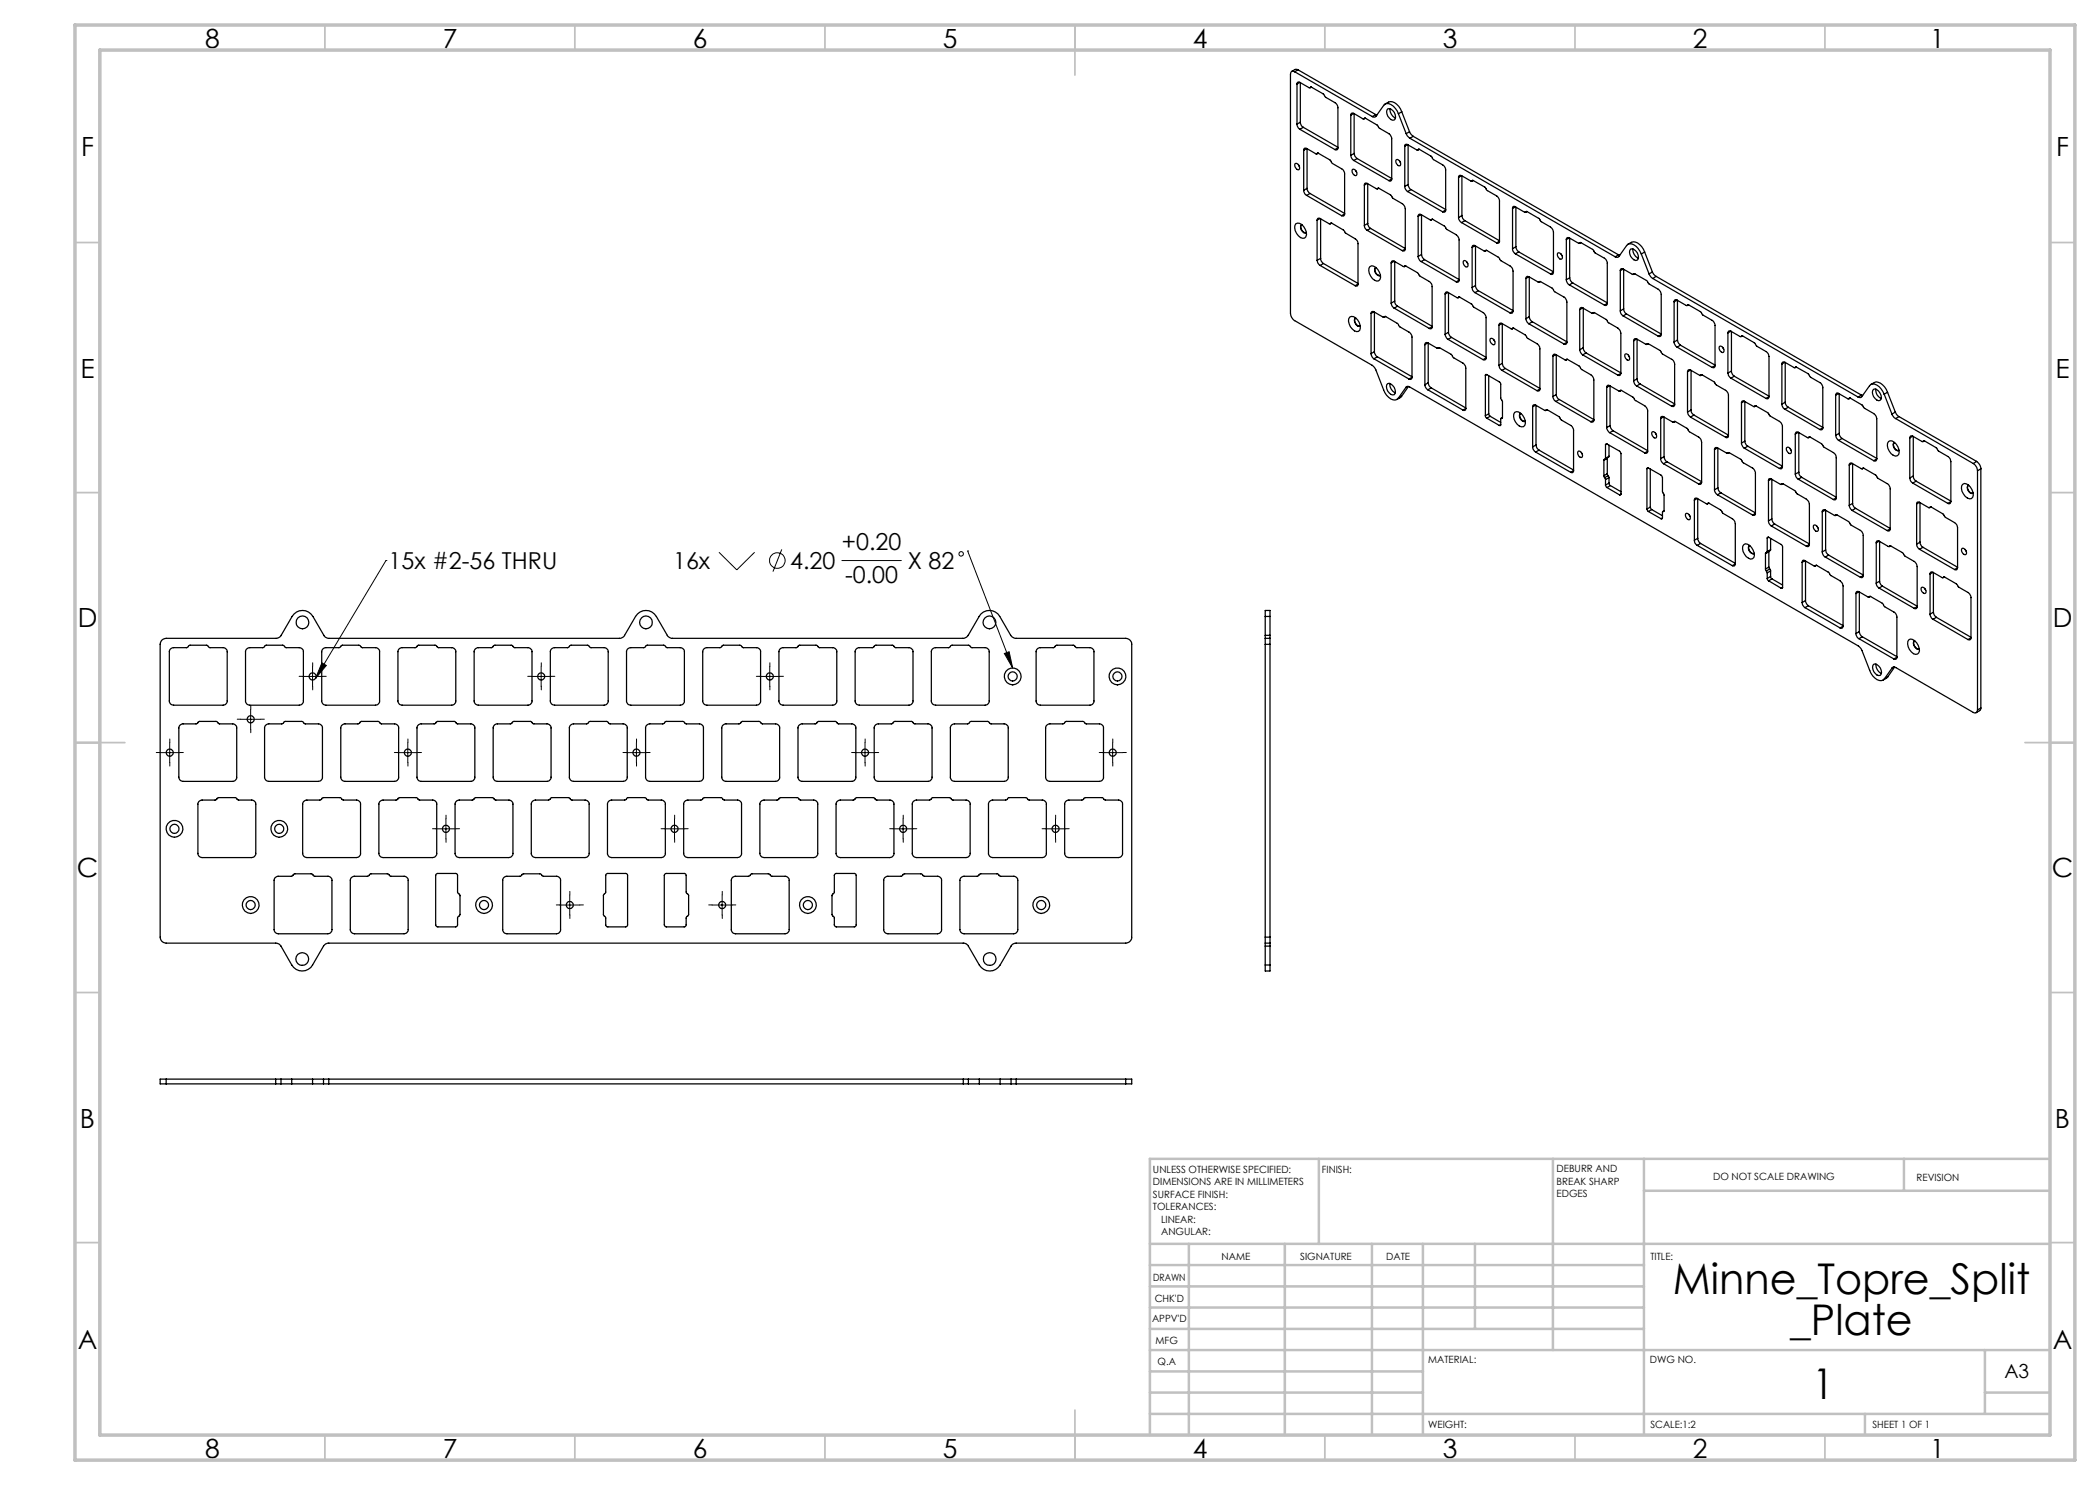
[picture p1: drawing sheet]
<svg xmlns="http://www.w3.org/2000/svg" width="420mm" height="297mm" viewBox="0 0 420 297" stroke-linecap="round" stroke-linejoin="round" font-family="sans-serif">
<defs><g id="words">
<g font-size="8.5">
<text x="334.6" y="258.8">Minne_Topre_Split</text>
<text x="358" y="266.9">_Plate</text>
<text x="362.5" y="279.7">1</text>
</g>
<g font-size="5.3">
<text x="41" y="9.5">8</text>
<text x="88.5" y="9.5">7</text>
<text x="138.5" y="9.5">6</text>
<text x="188.5" y="9.5">5</text>
<text x="238.5" y="9.5">4</text>
<text x="288.5" y="9.5">3</text>
<text x="338.5" y="9.5">2</text>
<text x="386" y="9.5">1</text>
<text x="16.2" y="31.2">F</text>
<text x="411.2" y="31.2">F</text>
<text x="16.1" y="75.5">E</text>
<text x="411.1" y="75.5">E</text>
<text x="15.5" y="125.5">D</text>
<text x="410.5" y="125.5">D</text>
<text x="15.4" y="175.5">C</text>
<text x="410.4" y="175.5">C</text>
<text x="16" y="225.5">B</text>
<text x="411" y="225.5">B</text>
<text x="15.5" y="269.7">A</text>
<text x="410.5" y="269.7">A</text>
<text x="41" y="291.5">8</text>
<text x="88.5" y="291.5">7</text>
<text x="138.5" y="291.5">6</text>
<text x="188.5" y="291.5">5</text>
<text x="238.5" y="291.5">4</text>
<text x="288.5" y="291.5">3</text>
<text x="338.5" y="291.5">2</text>
<text x="386" y="291.5">1</text>
</g>
<g font-size="4.7">
<text x="77.7" y="113.9">15x #2-56 THRU</text>
<text x="134.6" y="113.9">16x</text>
<text x="158" y="113.9">4.20</text>
<text x="168.4" y="110">+0.20</text>
<text x="181.6" y="113.8">X 82</text>
<text x="169" y="116.6">-0.00</text>
</g>
<text font-size="3.9" x="400.9" y="275.5">A3</text>
<g font-size="2">
<text x="230.6" y="234.6">UNLESS OTHERWISE SPECIFIED:</text>
<text x="230.6" y="237.1">DIMENSIONS ARE IN MILLIMETERS</text>
<text x="230.6" y="239.6">SURFACE FINISH:</text>
<text x="264.4" y="234.6">FINISH:</text>
<text x="311.3" y="234.5">DEBURR AND</text>
<text x="311.3" y="237">BREAK SHARP</text>
<text x="311.3" y="239.5">EDGES</text>
<text x="342.6" y="236">DO NOT SCALE DRAWING</text>
<text x="383.3" y="236.2">REVISION</text>
<text x="230.6" y="242.1">TOLERANCES:</text>
<text x="232.2" y="244.6">LINEAR:</text>
<text x="232.2" y="247.1">ANGULAR:</text>
<text x="244.3" y="252">NAME</text>
<text x="260" y="251.9">SIGNATURE</text>
<text x="277.2" y="251.9">DATE</text>
<text x="330.1" y="251.9">TITLE:</text>
<text x="230.6" y="256.1">DRAWN</text>
<text x="230.9" y="260.3">CHK'D</text>
<text x="230.4" y="264.4">APPV'D</text>
<text x="231.1" y="268.8">MFG</text>
<text x="231.5" y="273">Q.A</text>
<text x="285.6" y="272.5">MATERIAL:</text>
<text x="330" y="272.5">DWG NO.</text>
<text x="285.6" y="285.5">WEIGHT:</text>
<text x="330.1" y="285.6">SCALE:1:2</text>
<text x="374.5" y="285.6">SHEET 1 OF 1</text>
</g>
</g></defs>
<g fill="none" stroke="#000" stroke-width=".2">
<path d="M77.2 112.1h.1M77.2 112.1l-14.1 23.6M143.8 110.5l3.6 3.5 3.5-3.5M156.4 109.9l-1.8 4.4M168.4 112.1h11.9M193.5 110.2h.1M193.5 110.2l9 23.4M60.5 135.3h4M62.5 133.3v4M64.4 132.6l.9 .5-2.2 2.6zM106.2 135.3h4M108.2 133.3v4"/>
<path d="M151.9 135.3h4.1M154 133.3v4M200.9 130.7l.9-.4 .7 3.3zM31.9 150.5h4M33.9 148.5v4M48.1 143.9h4M50.1 141.8v4.1M79.6 150.5h4M81.6 148.5v4M125.3 150.5h4M127.3 148.5v4M171 150.5h4"/>
<path d="M173 148.5v4M220.5 150.5h4M222.5 148.5v4M87.2 165.8h4M89.2 163.8v4M113.9 179v4M132.9 165.8h4M134.9 163.8v4M144.4 179v4M178.6 165.8h4M180.6 163.8v4M209.1 165.8h4"/>
<path d="M211.1 163.8v4M111.9 181h4.1M142.4 181h4"/>
<circle cx="155.5" cy="112.1" r="1.55"/>
<circle cx="192.2" cy="110.8" r=".46"/>
</g>
<g fill="none" stroke="#000" stroke-width=".2" stroke-dasharray="15.2 1.3 1.3 1.3">
<path d="M60.5 135.3h-.7M62.5 133.3v-.7M62.5 137.3v.7M64.5 135.3h.7M106.3 135.3h-.8M108.3 133.3v-.7M108.3 137.3v.7M110.3 135.3h.7M152 135.3h-.7M154 133.3v-.7M154 137.3v.7M156 135.3h.7"/>
<path d="M32 150.5h-.8M34 148.5v-.7M34 152.5v.7M36 150.5h.7M48.2 143.8h-.8M50.2 141.8v-.7M50.2 145.8v.8M52.2 143.8h.7M79.6 150.5h-.7M81.6 148.5v-.7M81.6 152.5v.7M83.6 150.5h.7"/>
<path d="M125.3 150.5h-.7M127.3 148.5v-.7M127.3 152.5v.7M129.3 150.5h.7M171 150.5h-.7M173 148.5v-.7M173 152.5v.7M175 150.5h.7M220.6 150.5h-.8M222.6 148.5v-.7M222.6 152.5v.7M224.6 150.5h.7"/>
<path d="M87.2 165.7h-.7M89.2 163.7v-.7M89.2 167.7v.8M91.2 165.7h.7M114 179v-.7M132.9 165.7h-.7M134.9 163.7v-.7M134.9 167.7v.8M136.9 165.7h.7M144.5 179v-.7M178.6 165.7h-.7M180.6 163.7v-.7"/>
<path d="M180.6 167.7v.8M182.6 165.7h.8M209.1 165.7h-.7M211.1 163.7v-.7M211.1 167.7v.8M213.1 165.7h.7M112 181h-.7M114 183v.7M116 181h.7M142.5 181h-.8M144.5 183v.7M146.5 181h.7"/>
</g>
<g fill="none" stroke="#c0c0c0" stroke-width=".35">
<path d="M65 5v5M115 5v5M165 5v5M215 5v10M265 5v5M315 5v5M365 5v5M15 48.5h5M410 48.5h5M15 98.5h5M410 98.5h5M15 148.5h10"/>
<path d="M405 148.5h10M15 198.5h5M410 198.5h5M15 248.5h5M410 248.5h5M65 287v5M115 287v5M165 287v5M215 282v10M265 287v5M315 287v5M365 287v5"/>
</g>
<g fill="none" stroke="#c0c0c0" stroke-width=".5">
<path d="M263.8 231.8v17M310.6 231.8v38.2M328.8 231.8v55.2M328.8 238.2h81.2M380.8 231.8v6.4M410 231.8h-180v55.2M230 248.8h180M230 257.3h98.8M230 253h98.8M237.8 248.8v38.2M257 248.8v38.2M274.4 248.8v38.2"/>
<path d="M284.6 248.8v38.2M295 248.8v17M230 265.8h98.8M230 261.5h98.8M230 278.5h54.6M230 274.3h54.6M230 270h180M397 278.5h13M397 270v12.8M230 282.8h180M373 282.8v4.2"/>
</g>
<path d="M15 5h400v287h-400zM20 10h390v277h-390z" fill="none" stroke="#c0c0c0" stroke-width=".7"/>
<path d="M64.4 132.6l.9 .5-2.2 2.6zM200.9 130.7l.9-.4 .7 3.3z" fill="#000"/>
<g fill="none" stroke="#000" stroke-width=".25">
<path d="M258.9 14.4a.51 .51 0 0 0-.6-.1 .51 .51 0 0 0-.2 .5v47.8a1.87 1.87 0 0 0 .8 1.5l15.6 9 .7 .9 1.5 4a2.79 2.79 0 0 0 2.3 2l.6-.3M258.9 14.4l15.6 8.9M259.4 16.8v8M259.6 14l-.4-.1-.9 .4M259.6 14l15.6 8.9M259.6 14l-.7 .4M260 16.5a.35 .35 0 0 0-.4-.1 .35 .35 0 0 0-.2 .4M260 16.5l1.9 1.1 .2-.1M260 16.5l-.6 .3M260.1 16.5v7.9M262.1 17.5l.1-.1 2.5 1.4 .4 .7 1.9 1a1.24 1.24 0 0 1 .6 1.1v8M262.2 17.4l-.1 .1"/>
<path d="M262.3 17.4l-.3 .2M259 32.8a.72 .72 0 0 1 .8 .3 .72 .72 0 0 1 0 .8 .89 .89 0 0 1-.8-1.1zM259.4 24.8l.2 .8 .4 .3M259.7 32.9l.2 .4M260 25.9l7 4M260.1 24.4a1.24 1.24 0 0 0 .6 1.1M260.1 24.4l-.7 .4M260.7 25.5l6.9 4M260.7 25.5l-.7 .4M260.7 38.1a1.24 1.24 0 0 0 .6 1M260.7 30.1v8M261.3 29.7a.37 .37 0 0 0-.4 0 .37 .37 0 0 0-.2 .4"/>
<path d="M261.3 29.7l1.9 1.1 .2-.1M261.3 39.1l7 4M261.3 29.7l-.6 .4M261.4 37.7a1.24 1.24 0 0 0 .6 1M261.4 37.7l-.7 .4M261.4 29.7v8M262 38.7l6.9 4M262 38.7l-.7 .4M263.4 30.7l.2-.1 2.4 1.4 .5 .7 1.8 1.1a1.24 1.24 0 0 1 .6 1v8M263.6 30.6l-.2 .1M263.6 30.6l-.3 .2M267.6 29.6a.37 .37 0 0 1-.2 .3 .37 .37 0 0 1-.4 0"/>
<path d="M267.6 29.6l-.6 .3M270.2 31.1l.1 .5 .5 .5M270.2 23v8.1M270.4 34a.72 .72 0 0 1 .9 .2 .72 .72 0 0 1 0 .9 .86 .86 0 0 1-.9-1.1zM270.8 22.7a.37 .37 0 0 0-.5-.1 .37 .37 0 0 0-.1 .4M270.8 22.7l1.8 1.1 .2-.1M270.8 32.1l7 4M270.8 22.7l-.6 .3M270.8 30.7l.2 .6 .4 .4M270.8 30.7l-.6 .4M270.8 22.8v7.9M271.1 34.1l.2 .4"/>
<path d="M271.4 31.7l-.6 .4M271.4 31.7l6.9 4M272.8 23.7h.3l2.3 1.3 .4 .6 2.1 1.2 .4 .7v8.3M272.9 37v8.1M273 23.6l-.2 .1M273 23.6l-.2 .2M273.4 36.7a.34 .34 0 0 0-.4-.1 .34 .34 0 0 0-.1 .4M273.4 36.7l1.9 1.1 .3-.1M273.4 36.7l-.5 .3M273.5 36.8v7.9M275.2 22.9l.2 .1M275.2 22.9l-.7 .4"/>
<path d="M275.6 37.7l.2-.1 2.4 1.4 .4 .7 2 1.1 .4 .5 .1 .5v8M275.7 37.6l-.1 .1M275.7 37.6l-.2 .2M277 20.8a1.75 1.75 0 0 1 2.8 .5l.6 1.1M277.6 21.8a1.48 1.48 0 0 1 1.3 2.2 1.28 1.28 0 0 1-1.5-1.2l-.1-.4zM278 21.8a1.94 1.94 0 0 0 1.1 1.8M278.3 35.8a.33 .33 0 0 1-.1 .4 .33 .33 0 0 1-.4-.1M278.3 35.8l-.5 .3M279.3 31.9a.81 .81 0 0 1 .7 1.3 .83 .83 0 0 1-.7-1.3zM279.7 22.8a2.78 2.78 0 0 0-2.3-2.1l-.6 .4-1.7 2.3-.6-.1M279.7 22.8l1.5 3.9M279.9 32.1l.2 .4"/>
<path d="M280.4 22.4l-.7 .4M280.4 22.4l1.5 3.9M281 37.3v.4l.5 .6M281 29.2v8.1M281.2 26.7l.2 .5 .6 .5M281.5 28.9a.35 .35 0 0 0-.4 0 .35 .35 0 0 0-.1 .3M281.5 28.9l1.9 1.1 .2-.1M281.5 38.3l7 4.1M281.5 28.9l-.5 .3M281.6 36.9l.3 .7 .3 .3M281.6 36.9l-.6 .4M281.6 29v7.9"/>
<path d="M281.9 26.3l.7 1M281.9 26.3l-.7 .4M282 27.7l41 23.7M282.2 37.9l6.9 4M282.2 37.9l-.7 .4M282.6 27.3l-.6 .4M282.6 27.3l41.1 23.7M283.6 29.9l.2-.1 2.4 1.5 .5 .6 1.9 1.2 .5 .6v8.3M283.8 29.8l-.2 .1M283.8 29.8l-.2 .2M291.7 35.5v8M292.3 35.1a.37 .37 0 0 0-.4 0 .37 .37 0 0 0-.2 .4"/>
<path d="M292.3 35.1l1.9 1.1 .3-.1 2.5 1.3 .4 .7 1.9 1.1 .4 .4 .2 .5v8.2M292.3 35.1l-.6 .4M292.4 35.2v7.9M294.6 36.1l-.3 .1M259.2 44.8a1.16 1.16 0 0 1 1.5 .5 1.71 1.71 0 0 1 .2 2.3 2.05 2.05 0 0 1-1.9-2.5zM260.3 45a1.11 1.11 0 0 0 .9 1.6M260.4 44.9a.95 .95 0 0 0-.1 1.1 .95 .95 0 0 0 1 .5M263.4 52.1a1.24 1.24 0 0 0 .6 1M263.4 44v8.1M264 43.7a.37 .37 0 0 0-.4 0 .37 .37 0 0 0-.2 .3M264 43.7l1.9 1.1 .2-.1M264 53.1l7 4"/>
<path d="M264 43.7l-.6 .3M264.1 51.7l.2 .5 .4 .5M264.1 51.7l-.7 .4M264.1 43.7v8M264.7 52.7l-.7 .4M264.7 52.7l6.9 4M266.1 44.7h.3l2.3 1.3 .4 .6 1.9 1.2a1.11 1.11 0 0 1 .6 1v8M266.2 44.6l-.1 .1M266.3 44.6l-.2 .2M268.9 42.8a.37 .37 0 0 1-.2 .4 .37 .37 0 0 1-.4-.1M268.9 42.8l-.6 .3M271.6 56.8a.34 .34 0 0 1-.1 .4 .34 .34 0 0 1-.5-.1"/>
<path d="M271.6 56.8l-.6 .3M272.9 45.1a1.11 1.11 0 0 0 .5 1M273.4 46.1l7.1 4M273.5 44.7l.3 .7 .3 .3M273.5 44.7l-.6 .4M274 53.3a1.16 1.16 0 0 1 1.6 .6 1.67 1.67 0 0 1 .1 2.3 2 2 0 0 1-1.9-2.5zM274.1 45.7l7 4M274.1 45.7l-.7 .4M275.1 53.5a1.09 1.09 0 0 0 .9 1.6M275.2 53.5h-.1a1.06 1.06 0 0 0 .9 1.6h.1M278.2 52.6v8M278.8 52.2l1.9 1.1h.2"/>
<path d="M278.8 52.2a.37 .37 0 0 0-.4 0 .37 .37 0 0 0-.2 .4M278.8 52.2l-.6 .4M278.9 52.3v7.9M280.9 53.3l.3-.1 2.3 1.3 .4 .7 2 1.1a1.11 1.11 0 0 1 .5 1v8.1M281.1 49.8a.37 .37 0 0 1-.2 .4 .37 .37 0 0 1-.4-.1M281.1 49.8l-.6 .3M281.1 53.2l-.2 .1M283.6 51.3l.3 .7 .3 .3M283.6 43.2v8.1M284.2 42.9a.35 .35 0 0 0-.4 0 .35 .35 0 0 0-.2 .3M284.2 42.9l1.9 1.1 .2-.1M284.2 52.3l7.1 4.1"/>
<path d="M284.2 42.9l-.6 .3M284.3 50.9l.2 .6 .4 .4M284.3 50.9l-.7 .4M284.3 43v7.9M284.9 51.9l-.7 .4M284.9 51.9l6.9 4M286.3 43.9l.2-.1 2.5 1.5 .3 .6 2 1.1 .5 .7v8.3M286.5 43.8l-.2 .1M286.5 43.8l-.3 .2M289 58.8v8M289.1 42a.37 .37 0 0 1-.1 .4 .37 .37 0 0 1-.5 0M289.1 42l-.6 .4"/>
<path d="M289.6 58.5l1.8 1h.3M289.6 58.5a.33 .33 0 0 0-.4-.1 .33 .33 0 0 0-.2 .4M289.6 58.5l-.6 .3M289.7 58.5v8M291.7 43.5l.2 .6 .4 .4M291.7 59.5l.2-.1 2.4 1.4 .4 .7 2.2 1.2 .3 .5v8.4M291.8 56a.35 .35 0 0 1-.1 .4 .35 .35 0 0 1-.4 0M291.8 56l-.5 .4M291.9 59.4l-.2 .1M291.9 59.4l-.3 .1M292.3 44.5l7 4.1M292.4 43.1a1.24 1.24 0 0 0 .6 1"/>
<path d="M292.4 43.1l-.7 .4M292.7 52.2a.72 .72 0 0 1 .8 .3 .72 .72 0 0 1 0 .9 .86 .86 0 0 1-.8-1.2zM293 44.1l-.7 .4M293 44.1l6.9 4.1M293.3 52.4l.2 .3M294.4 57.5a1.11 1.11 0 0 0 .6 1M294.4 49.5v8M295 49.1a.34 .34 0 0 0-.4 0 .34 .34 0 0 0-.2 .4M295 49.1l1.9 1.1h.2M295 58.5l7 4.1M295 49.1l-.6 .4M295.1 57.1l.2 .6 .4 .4"/>
<path d="M295.1 57.1l-.7 .4M295.1 49.2v7.9M295.7 58.1l-.7 .4M295.7 58.1l6.9 4M297.1 50.2l.3-.1 2.2 1.3 .6 .7 1.8 1.1a1.24 1.24 0 0 1 .6 1v8M297.3 50.1l-.2 .1M297.3 50.1l-.3 .1M299.9 48.3a.35 .35 0 0 1-.2 .3 .35 .35 0 0 1-.4 0M299.9 48.3l-.6 .3M302.5 49.7l.1 .6 .5 .5M302.5 41.7v8M303.1 41.4a.33 .33 0 0 0-.4-.1 .33 .33 0 0 0-.2 .4"/>
<path d="M303.1 41.4l1.8 1h.3M303.1 50.8l7 4M303.1 41.4l-.6 .3M303.2 49.4l.2 .7 .3 .3M303.2 49.4l-.7 .3M303.2 41.4v8M303.7 50.4l-.6 .4M303.7 50.4l7 4M305.2 42.4l.2-.1 2.4 1.4 .4 .6 1.9 1.1 .5 .6 .1 .4v8.1M305.2 42.4l.2-.1-.3 .1M305.2 55.7v8M305.8 55.3a.37 .37 0 0 0-.4 0 .37 .37 0 0 0-.2 .4"/>
<path d="M305.8 55.3l1.9 1.1h.2M305.8 55.3l-.6 .4M305.9 55.4v8M307.9 56.4l.2-.1 2.3 1.3 .5 .7 2 1.2 .4 .6 .1 8.4M308 56.3l-.1 .1M308 56.3l-.2 .1M310.7 54.5a.35 .35 0 0 1-.2 .4 .35 .35 0 0 1-.4-.1M310.7 54.5l-.6 .3M311.6 50.6a.81 .81 0 0 1 .7 1.2 .83 .83 0 0 1-.7-1.2zM312.2 50.8l.2 .4M313.3 55.9a1.24 1.24 0 0 0 .6 1.1M313.3 47.9v8"/>
<path d="M313.9 47.6a.37 .37 0 0 0-.4-.1 .37 .37 0 0 0-.2 .4M313.9 47.6l1.9 1.1 .1-.1M313.9 57l7 4M313.9 47.6l-.6 .3M313.9 55.6a1.24 1.24 0 0 0 .6 1M313.9 55.6l-.6 .3M313.9 47.6v8M314.5 56.6l7 4M314.5 56.6l-.6 .4M315.9 48.6l.2-.1 2.4 1.4 .5 .7 2 1.1 .4 .6 .1 8.4M315.9 48.6l.2-.1-.2 .1M323.7 51h.3"/>
<path d="M323.7 51l-.7 .4M324.1 54.1v8.1M324.6 53.8a.34 .34 0 0 0-.4 0 .34 .34 0 0 0-.1 .3M324.6 53.8l1.9 1.1 .2-.1M324.6 53.8l-.5 .3M324.7 53.9v7.9M325.6 48.9a1.75 1.75 0 0 1 2.7 .4l.6 1.1M326.1 49.8a1.48 1.48 0 0 1 1.3 2.2 1.28 1.28 0 0 1-1.4-1.2l-.1-.4zM326.6 49.8a1.95 1.95 0 0 0 1.1 1.9M326.7 54.8l.3-.1 2.3 1.4 .5 .7 1.8 1.1a1.24 1.24 0 0 1 .6 1v8M326.7 54.8l.2-.1-.2 .2M328.3 50.8a2.78 2.78 0 0 0-2.4-2l-.6 .3-1.7 2.3h-.6"/>
<path d="M328.3 50.8l1.5 4M328.9 50.4l-.6 .4M328.9 50.4l1.6 4M329.8 54.8l.8 .9M330.5 54.4l.7 .9M330.5 54.4l-.7 .4M330.6 55.7l41 23.7M331.2 55.3l-.6 .4M331.2 55.3l41.1 23.7M269.9 63.4a1.69 1.69 0 0 1 2.1 1.7v.9l-.3 .3a2.02 2.02 0 0 1-1.8-2.9zM271.1 63.6a1.11 1.11 0 0 0 .9 1.6M271.1 63.6a1 1 0 0 0-.1 1.1 1 1 0 0 0 1 .5h.1"/>
<path d="M274.2 70.7l.2 .6 .4 .5M274.2 62.7v8M274.8 62.4l1.8 1h.3M274.8 62.4a.35 .35 0 0 0-.4-.1 .35 .35 0 0 0-.2 .4M274.8 71.8l7 4M274.8 62.4l-.6 .3M274.9 70.3l.2 .7 .4 .4M274.9 70.3l-.7 .4M274.9 62.4v7.9M275.5 71.4l6.9 3.9M275.5 71.4l-.7 .4M276.9 63.4l.2-.1 2.4 1.4 .5 .7 1.9 1.1 .5 .6v8.4"/>
<path d="M276.9 63.4l.2-.1-.3 .1M277.5 76.7a1.31 1.31 0 0 1 1.5 1.2l.1 .4-.3 .6a1.48 1.48 0 0 1-1.3-2.2zM278 76.7a1.86 1.86 0 0 0 1 1.9M278.2 60.6l.2 .6 .4 .4M278.8 61.6l7.1 4.1M278.9 60.2a1.11 1.11 0 0 0 .6 1M278.9 60.2l-.7 .4M279.5 61.2l-.7 .4M279.5 61.2l6.9 4.1M280.3 79.3l-.9 .6M280.3 79.3l-.7 .4M281.2 77.5l.2-.2 .5 .1 89.8 51.8 .7 .9 1.5 4a2.79 2.79 0 0 0 2.3 2l.7-.3"/>
<path d="M281.2 77.5l-1.6 2.2M281.5 77.3l-.3 .2M281.7 77.3l-1.4 2M282.4 75.5a.37 .37 0 0 1-.2 .3 .37 .37 0 0 1-.4 0M282.4 75.5l-.6 .3M285 77l.2 .5 .4 .5M285 68.9v8.1M285.6 68.6l1.8 1.1 .3-.1M285.6 68.6a.37 .37 0 0 0-.5-.1 .37 .37 0 0 0-.1 .4M285.6 78l7 4M285.6 68.6l-.6 .3M285.6 76.5a1.24 1.24 0 0 0 .6 1.1"/>
<path d="M285.6 76.5l-.6 .5M285.6 68.6v7.9M286.2 77.6l-.6 .4M286.2 77.6l7 4M286.4 65.4a.34 .34 0 0 1-.1 .3 .34 .34 0 0 1-.4 0M286.4 65.4l-.5 .3M287.7 69.6l.2-.1 2.3 1.4 .5 .6 2 1.2 .4 .5 .1 8.5M287.8 69.5l-.1 .1M287.9 69.5l-.3 .2M289 66.8l.3 .8 .3 .3M289.6 67.9l7 4M289.7 66.5l.2 .7 .4 .3"/>
<path d="M289.7 66.5l-.7 .3M290.3 67.5l6.9 4M290.3 67.5l-.7 .4M297.1 75.1v8M297.2 71.6a.37 .37 0 0 1-.2 .4 .37 .37 0 0 1-.4-.1M297.2 71.6l-.6 .3M297.4 74.9l2.5 1.5 .2 .3v3l.4 .6v3.2l-.2 .1M297.4 74.9h-.3v.2M297.4 74.9l-.3 .2M297.7 75.1v7.7M298.1 67.7a.81 .81 0 0 1 .8 1.2 .83 .83 0 0 1-.8-1.2zM298.7 67.9l.2 .4"/>
<path d="M299.8 73.1a1.24 1.24 0 0 0 .6 1M299.8 65v8.1M300.4 64.7l1.9 1.1 .2-.1M300.4 64.7a.37 .37 0 0 0-.4 0 .37 .37 0 0 0-.2 .3M300.4 74.1l7 4M300.4 64.7l-.6 .3M300.5 72.7a1.24 1.24 0 0 0 .6 1M300.5 72.7l-.7 .4M300.5 64.7v8M301.1 73.7l6.9 4M301.1 73.7l-.7 .4M302.5 65.7l.3-.1 2.2 1.4 .5 .6 2 1.2 .4 .5 .1 8.5"/>
<path d="M302.6 62.2a.37 .37 0 0 1-.2 .4 .37 .37 0 0 1-.4 0M302.6 62.2l-.6 .4M302.6 65.6l-.1 .1M302.7 65.6l-.3 .2M305.2 63.7l.2 .7 .4 .4M305.8 64.8l7 4M305.9 63.4l.1 .5 .5 .4M305.9 63.4l-.7 .3M306.5 64.3l-.7 .5M306.5 64.3l6.9 4.1M308 77.8a.35 .35 0 0 1-.2 .4 .35 .35 0 0 1-.4-.1M308 77.8l-.6 .3"/>
<path d="M310.6 79.3l.2 .7 .3 .3M310.6 71.3v8M311.1 70.9l2 1.1 .2-.1M311.1 70.9a.35 .35 0 0 0-.4 0 .35 .35 0 0 0-.1 .4M311.1 70.9l-.5 .4M311.3 78.9l.2 .7 .4 .3M311.3 78.9l-.7 .4M311.3 71v7.9M311.9 79.9l-.8 .4M311.9 79.9l6.9 4M313.3 71.9h.2l2.4 1.3 .4 .7 1.9 1.1a1.24 1.24 0 0 1 .6 1v8M313.4 68.5a.37 .37 0 0 1-.2 .3 .37 .37 0 0 1-.4 0"/>
<path d="M313.4 68.5l-.6 .3M313.4 71.9h-.1M313.4 71.9l-.2 .1M315.9 70l.2 .5 .4 .5M315.9 61.9v8.1M316.5 61.6a.37 .37 0 0 0-.4-.1 .37 .37 0 0 0-.2 .4M316.5 61.6l2 1.1 .1-.1M316.5 71l7.1 4M316.5 61.6l-.6 .3M316.7 69.6v.4l.5 .6M316.7 69.6l-.8 .4M316.7 61.6v8"/>
<path d="M317.2 70.6l-.7 .4M317.2 70.6l7 4M318.6 62.6l.3-.1 2.3 1.4 .4 .6 2 1.1 .5 .6 .1 .4v8.1M318.8 62.5l-.2 .1M321.3 77.5v8M321.5 60.7a.35 .35 0 0 1-.2 .4 .35 .35 0 0 1-.4-.1M321.5 60.7l-.6 .3M321.9 77.1l1.9 1.1 .2-.1M321.9 77.1a.35 .35 0 0 0-.4 0 .35 .35 0 0 0-.2 .4M321.9 77.1l-.6 .4M322 77.2v7.9M324 78.1h.3l2.4 1.4 .4 .6 1.9 1.1 .5 .7v8.3"/>
<path d="M324.1 62.2a1.11 1.11 0 0 0 .5 1M324.2 74.7a.37 .37 0 0 1-.2 .4 .37 .37 0 0 1-.4-.1M324.2 74.7l-.6 .3M324.2 78.1h-.2M324.2 78.1l-.2 .1M324.6 63.2l7 4M324.7 61.8l.3 .7 .3 .3M324.7 61.8l-.6 .4M325 70.9a.72 .72 0 0 1 .8 .3 .72 .72 0 0 1 0 .8 .89 .89 0 0 1-.8-1.1zM325.3 62.8l6.9 4M325.3 62.8l-.7 .4M325.7 71l.2 .4"/>
<path d="M326.7 76.2a1.24 1.24 0 0 0 .6 1M326.7 68.2v8M327.3 67.8a.37 .37 0 0 0-.4 0 .37 .37 0 0 0-.2 .4M327.3 67.8l1.9 1.1 .2-.1M327.3 77.2l7 4M327.3 67.8l-.6 .4M327.4 75.8a1.24 1.24 0 0 0 .6 1M327.4 75.8l-.7 .4M327.4 67.9v7.9M328 76.8l6.9 4M328 76.8l-.7 .4M329.4 68.8h.3l2.3 1.3 .5 .7 1.8 1.1a1.24 1.24 0 0 1 .6 1v8"/>
<path d="M329.6 68.7l-.2 .1M329.6 68.8l-.2 .1M332.2 66.9a.37 .37 0 0 1-.1 .4 .37 .37 0 0 1-.5-.1M332.2 66.9l-.6 .3M334.8 68.4l.3 .7 .3 .3M334.8 60.4v8M335.4 60a.35 .35 0 0 0-.4 0 .35 .35 0 0 0-.2 .4M335.4 60l1.9 1.1 .2-.1M335.4 69.4l7 4.1M335.4 60l-.6 .4M335.5 68l.2 .6 .4 .4M335.5 68l-.7 .4"/>
<path d="M335.5 60.1v7.9M336.1 69l-.7 .4M336.1 69l6.9 4M337.5 61h.2l2.4 1.3 .4 .7 2.2 1.2 .3 .6v8.3M337.5 74.4v8M337.6 61h-.1M337.7 61l-.3 .1M338.1 74a.37 .37 0 0 0-.4 0 .37 .37 0 0 0-.2 .4M338.1 74l1.9 1.1 .2-.1M338.1 74l-.6 .4M338.2 74.1v7.9M340.2 75h.2l2.4 1.3 .3 .6 2.1 1.2 .4 .6 .1 8.4"/>
<path d="M340.4 75h-.2M340.4 75l-.3 .1M343 73.1a.37 .37 0 0 1-.2 .4 .37 .37 0 0 1-.4 0M343 73.1l-.6 .4M343.9 69.4a.72 .72 0 0 1 .8 .2 .72 .72 0 0 1 0 .9 .86 .86 0 0 1-.8-1.1zM344.5 69.5l.2 .3M345.6 74.6a1.24 1.24 0 0 0 .6 1M345.6 66.6v8M346.2 66.2a.37 .37 0 0 0-.4 0 .37 .37 0 0 0-.2 .4M346.2 66.2l1.9 1.1h.2M346.2 75.6l7 4.1M346.2 66.2l-.6 .4"/>
<path d="M346.3 74.2l.2 .6 .4 .4M346.3 74.2l-.7 .4M346.3 66.3v7.9M346.9 75.2l-.7 .4M346.9 75.2l6.9 4M348.3 67.3l.2-.1 2.3 1.3 .6 .7 1.9 1.2 .4 .5 .1 .4v8M348.3 67.3l.2-.1-.3 .1M353.8 79.3a.37 .37 0 0 1-.2 .4 .37 .37 0 0 1-.4 0M353.8 79.3l-.6 .4M356.4 72.8v8.1M357 72.5a.37 .37 0 0 0-.4-.1 .37 .37 0 0 0-.2 .4M357 72.5l1.8 1.1 .3-.1"/>
<path d="M357 72.5l-.6 .3M357 72.5v7.9M359.1 73.5l.2-.1 2.3 1.4 .5 .7 1.9 1a1.24 1.24 0 0 1 .6 1v8.1M359.2 73.4l-.1 .1M359.2 73.4l-.2 .2M367.1 79v8.1M367.7 78.7a.35 .35 0 0 0-.4-.1 .35 .35 0 0 0-.2 .4M367.7 78.7l1.9 1.1 .2-.1M367.7 78.7l-.6 .3M367.8 78.7v8M369.8 79.7l.3-.1 2.3 1.4 .5 .7 1.9 1 .4 .6 .2 .4v8.1M370 79.6l-.2 .1"/>
<path d="M370 79.6l-.2 .2M372.3 79l.2 .1M372.3 79l-.7 .4M374.2 76.9a1.75 1.75 0 0 1 2.7 .5l.6 1.1M374.7 77.9a1.31 1.31 0 0 1 1.5 1.2v.8l-.2 .2a1.27 1.27 0 0 1-1.5-1.2v-.4zM375.2 77.8a1.82 1.82 0 0 0 1 1.9M376.8 78.8a2.78 2.78 0 0 0-2.3-2l-.6 .3-1.6 2.3-.2 .1-.5-.1M376.8 78.8l1.6 4M377.5 78.5l-.7 .3M377.5 78.5l1.6 3.9M293.2 81.7a.35 .35 0 0 1-.2 .4 .35 .35 0 0 1-.4-.1M293.2 81.7l-.6 .3"/>
<path d="M297.1 83.1l.3 .5M297.4 83.6l2.5 1.5M297.7 82.8l.3 .5M297.7 82.8l-.6 .3M298 83.3l-.6 .3M298 83.3l2.1 1.2M300.1 84.9v.2h-.2M300.1 84.9l-.2 .2M300.3 83.6l-.2 .1v1.2M300.5 83.5l-.2 .1M300.5 83.5l-.3 .1M302.9 82.5a1.16 1.16 0 0 1 1.6 .5 1.71 1.71 0 0 1 .2 2.3 2.05 2.05 0 0 1-1.9-2.5z"/>
<path d="M304.1 82.7a1.11 1.11 0 0 0 .9 1.6M304.2 82.7h-.1a1.01 1.01 0 0 0 0 1.1 1.01 1.01 0 0 0 .9 .4M306.5 89.4a1.24 1.24 0 0 0 .6 1M306.5 81.3v8.1M307.1 81l1.9 1.1h.2M307.1 81a.37 .37 0 0 0-.4 0 .37 .37 0 0 0-.2 .3M307.1 90.4l7 4.1M307.1 81l-.6 .3M307.2 89a1.24 1.24 0 0 0 .6 1M307.2 89l-.7 .4M307.2 81.1v7.9M307.8 90l-.7 .4"/>
<path d="M307.8 90l6.9 4M309.2 82.1l.3-.1 2.3 1.3 .4 .7 2.1 1.2 .4 .6v8.3M309.4 81.9l-.2 .2M311.1 80.3l7.1 4M314.7 94.1a.35 .35 0 0 1-.1 .4 .35 .35 0 0 1-.5 0M314.7 94.1l-.6 .4M315.7 90.2a.83 .83 0 0 1 .7 1.3 .83 .83 0 0 1-.7-1.3zM316.3 90.5l.2 .3M318.8 84a.37 .37 0 0 1-.2 .4 .37 .37 0 0 1-.4-.1M318.8 84l-.6 .3M320.8 95.1l.1 .4M320.8 92.1v3"/>
<path d="M320.9 95.5l.2 .4M321.1 91.6l-.3 .5M321.1 97l.3 .5M321.1 89v2.6M321.1 95.9v1.1M321.3 85.5l.2 .6 .4 .4M321.4 88.8l2.5 1.4 .3 .4v8.2M321.4 88.8h-.2l-.1 .2M321.4 97.5l2.5 1.5M321.4 88.8l-.3 .2M321.5 91.6v.1M321.5 94.8l.1 .3"/>
<path d="M321.5 91.7v3.1M321.5 91.7l-.7 .4M321.5 94.8l-.7 .3M321.6 95.1l.2 .4M321.6 95.1l-.7 .4M321.8 91.3l-.8 .6M321.8 96.6l.3 .5M321.8 91.3l-.7 .3M321.8 89v2.3M321.8 95.5v1.1M321.8 95.5l-.7 .4M321.8 96.6l-.7 .4"/>
<path d="M321.9 86.5l7.1 4.1M322 85.1l.2 .6 .4 .4M322 85.1l-.7 .4M322.1 97.1l-.7 .4M322.1 97.1l2.1 1.3M322.6 86.1l6.9 4M322.6 86.1l-.7 .4M324.2 98.8l-.1 .2h-.2M324.2 98.8l-.3 .2M329.4 93.7v8.1M329.5 90.2a.35 .35 0 0 1-.1 .4 .35 .35 0 0 1-.4 0M329.5 90.2l-.5 .4"/>
<path d="M329.7 93.6l2.5 1.4 .3 .4v3l.3 .5v3.3l-.2 .1M329.7 93.6h-.2l-.1 .1M329.7 93.6l-.3 .1M330.1 93.8v7.6M330.4 86.5l.1-.1a.81 .81 0 0 1 .7 1.2 .89 .89 0 0 1-.8-1.1zM331.1 86.6l.2 .4M332.1 91.7l.1 .5 .5 .5M332.1 83.7v8M332.7 83.4l1.9 1.1 .2-.1M332.7 83.4a.35 .35 0 0 0-.4-.1 .35 .35 0 0 0-.2 .4M332.7 92.7l7 4.1M332.7 83.4l-.6 .3"/>
<path d="M332.8 91.3a1.24 1.24 0 0 0 .6 1.1M332.8 83.4v7.9M332.8 91.3l-.7 .4M333.4 92.4l6.9 3.9M333.4 92.4l-.7 .3M334.8 84.4l.3-.1 2.3 1.4 .5 .7 1.8 1a1.24 1.24 0 0 1 .6 1v8M334.9 80.9a.37 .37 0 0 1-.1 .4 .37 .37 0 0 1-.5-.1M334.9 80.9l-.6 .3M335 84.3l-.2 .1M335 84.3l-.2 .2M337.5 82.4l.2 .6 .4 .4M338.1 83.4l7 4.1"/>
<path d="M338.2 82a1.11 1.11 0 0 0 .6 1M338.2 82l-.7 .4M338.8 83l-.7 .4M338.8 83l6.9 4M339.4 99.7l1.9 1.1 .3-.1M339.4 99.7a.34 .34 0 0 0-.4 0 .34 .34 0 0 0-.1 .3M339.4 99.7l-.5 .3M339.5 99.7v8M340.3 96.4a.37 .37 0 0 1-.2 .4 .37 .37 0 0 1-.4 0M340.3 96.4l-.6 .4M342.9 98l.2 .5 .4 .5M342.9 89.9v8.1"/>
<path d="M343.5 89.6l1.9 1.1 .2-.1M343.5 89.6a.37 .37 0 0 0-.4-.1 .37 .37 0 0 0-.2 .4M343.5 99l7 4M343.5 89.6l-.6 .3M343.6 97.6l.1 .5 .5 .5M343.6 97.6l-.7 .4M343.6 89.6v8M344.2 98.6l-.7 .4M344.2 98.6l6.9 4M345.6 90.6l.2-.1 2.4 1.4 .4 .6 1.9 1.1 .4 .4 .2 .5v8.2M345.7 87.1a.34 .34 0 0 1-.2 .4 .34 .34 0 0 1-.4 0M345.7 87.1l-.6 .4"/>
<path d="M345.7 90.5l-.1 .1M345.8 90.5l-.3 .2M348.3 88.6l.2 .7 .4 .3M348.3 80.6v8M348.9 80.3a.35 .35 0 0 0-.4-.1 .35 .35 0 0 0-.2 .4M348.9 80.3l1.9 1 .2-.1M348.9 89.6l7 4.1M348.9 80.3l-.6 .3M349 88.2l.2 .7 .4 .3M349 88.2l-.7 .4M349 80.3v7.9M349.6 89.2l6.9 4"/>
<path d="M349.6 89.2l-.7 .4M351 81.2h.2l2.4 1.3 .4 .7 1.9 1.1 .5 .7 .1 8.3M351.1 81.2h-.1M351.2 81.2l-.3 .1M353.7 96.1v8.1M354.3 95.8l1.8 1.1 .3-.1M354.3 95.8a.33 .33 0 0 0-.5-.1 .33 .33 0 0 0-.1 .4M354.3 95.8l-.6 .3M354.4 95.8v8M356.4 80.9l.2 .7 .4 .2M356.4 96.8l.2-.1 2.4 1.4 .4 .7 1.9 1 .5 .6 .1 .5v8M356.5 93.3a.37 .37 0 0 1-.2 .4 .37 .37 0 0 1-.4 0"/>
<path d="M356.5 93.3l-.6 .4M356.5 96.7l-.1 .1M356.6 96.7l-.3 .2M357 81.8l7 4.1M357 80.4a1.24 1.24 0 0 0 .6 1.1M357 80.4l-.6 .5M357.3 89.6a.73 .73 0 0 1 .8 .2 .73 .73 0 0 1 0 .9 .89 .89 0 0 1-.8-1.1zM357.6 81.5l-.6 .3M357.6 81.5l7 4M358 89.7l.2 .4M359.1 94.8a1.24 1.24 0 0 0 .6 1M359.1 86.8v8"/>
<path d="M359.7 86.5a.37 .37 0 0 0-.5-.1 .37 .37 0 0 0-.1 .4M359.7 86.5l1.8 1.1 .2-.1M359.7 95.8l7 4.1M359.7 86.5l-.6 .3M359.8 94.4a1.11 1.11 0 0 0 .5 1.1M359.8 94.4l-.7 .4M359.8 86.5v7.9M360.3 95.5l6.9 3.9M360.3 95.5l-.6 .3M361.7 87.5l.3-.1 2.3 1.4 .4 .6 2 1.1a1.11 1.11 0 0 1 .5 1v8.1M361.9 87.4l-.2 .1M361.9 87.4l-.2 .2"/>
<path d="M364.6 85.6a.37 .37 0 0 1-.2 .3 .37 .37 0 0 1-.4 0M364.6 85.6l-.6 .3M367.1 87.1l.2 .5 .4 .5M367.2 99.6a.34 .34 0 0 1-.1 .3 .34 .34 0 0 1-.4 0M367.2 99.6l-.5 .3M367.7 88.1l7.1 4M367.8 86.7l.1 .4 .5 .6M367.8 86.7l-.7 .4M368.4 87.7l-.7 .4M368.4 87.7l7 4M369.9 93v8.1M370.4 92.7a.35 .35 0 0 0-.4-.1 .35 .35 0 0 0-.1 .4"/>
<path d="M370.4 92.7l2 1.1 .1-.1M370.4 92.7l-.5 .3M370.5 92.7v8M372.5 93.7l.2-.1 2.4 1.4 .5 .7 2 1.1 .4 .7v8.3M372.7 93.6l-.2 .1M372.7 93.6l-.2 .2M375.4 91.8a.37 .37 0 0 1-.2 .4 .37 .37 0 0 1-.4-.1M375.4 91.8l-.6 .3M377.7 88.3a1.13 1.13 0 0 1 1.6 .6 2.09 2.09 0 0 1 .4 2l-.3 .3a2 2 0 0 1-1.9-2.6zM378.4 82.8l.4 .7 .3 .2M378.8 88.5a1.09 1.09 0 0 0 1 1.6M378.9 88.5h-.1a1.02 1.02 0 0 0 .9 1.6h.1"/>
<path d="M379.1 82.4l.3 .6 .4 .3M379.1 82.4l-.7 .4M379.1 83.7l15.6 9M379.8 83.3l-.7 .4M379.8 83.3l15.5 9M382 95.6a1.24 1.24 0 0 0 .6 1M382 87.6v8M382.6 87.2a.37 .37 0 0 0-.5 0 .37 .37 0 0 0-.1 .4M382.6 87.2l1.8 1.1h.2M382.6 96.6l7 4.1M382.6 87.2l-.6 .4M382.7 95.2v.5l.5 .5"/>
<path d="M382.7 95.2l-.7 .4M382.7 87.3v7.9M383.2 96.2l-.6 .4M383.2 96.2l7 4M384.6 88.3l.3-.1 2.3 1.3 .5 .7 1.9 1.1a1.24 1.24 0 0 1 .6 1v8M384.8 88.2l-.2 .1M392.5 96.9a1.13 1.13 0 0 1 1.6 .5 1.71 1.71 0 0 1 .2 2.3 2.04 2.04 0 0 1-1.8-2.8zM393.7 97.1a1.07 1.07 0 0 0 .9 1.5M393.7 97a.95 .95 0 0 0-.1 1.1 .95 .95 0 0 0 1 .5M394.7 92.7a1.88 1.88 0 0 1 .8 1.5M395.3 92.3a1.87 1.87 0 0 1 .9 1.5M395.3 92.3l-.6 .4"/>
<path d="M395.5 94.2v47.8M396.2 93.8l-.7 .4M396.2 93.8v47.8M329.4 101.8l.3 .5M329.7 102.3l2.5 1.4M330.1 101.4l.2 .5M330.1 101.4l-.7 .4M330.3 101.9l-.6 .4M330.3 101.9l2.2 1.2M332.5 103.6l-.1 .2-.2-.1M332.5 103.6l-.3 .1M332.6 102.3l-.1 .1v1.2"/>
<path d="M332.8 102.2l-.2 .1M337.1 102.8a.72 .72 0 0 1 .8 .3 .72 .72 0 0 1 0 .8 .86 .86 0 0 1-.8-1.1zM337.8 102.9l.2 .4M338.9 108.1a1.11 1.11 0 0 0 .5 1M338.9 100v8.1M339.4 109.1l7.1 4M339.5 107.7l.2 .6 .4 .4M339.5 107.7l-.6 .4M340.1 108.7l-.7 .4M340.1 108.7l7 4M341.6 100.7l.1-.1 2.4 1.4 .5 .7 1.9 1a1.24 1.24 0 0 1 .6 1.1v8M341.7 100.6l-.1 .1"/>
<path d="M341.7 100.6l-.2 .2M347.1 112.8a.37 .37 0 0 1-.2 .4 .37 .37 0 0 1-.4-.1M347.1 112.8l-.6 .3M348.8 108.9a1.13 1.13 0 0 1 1.5 .6 2.05 2.05 0 0 1 .5 2l-.3 .3a2 2 0 0 1-2-2.5zM349.9 109.1a1.07 1.07 0 0 0 .9 1.6M350 109.1a.95 .95 0 0 0-.2 1.1 .95 .95 0 0 0 1 .5M351.1 102.7a.35 .35 0 0 1-.2 .3 .35 .35 0 0 1-.4 0M351.1 102.7l-.6 .3M353.1 113.8l.2 .4M353.1 110.7v3.1M353.3 114.2l.1 .4M353.4 110.3l-.3 .4"/>
<path d="M353.4 115.7l.3 .5M353.4 107.6v2.7M353.4 114.6v1.1M353.7 104.2l.1 .5 .5 .5M353.7 107.5l2.6 1.4 .2 .3v8.3M353.7 107.5h-.2l-.1 .1M353.7 116.2l2.5 1.4M353.7 107.5l-.3 .1M353.8 113.4l.1 .4M353.8 110.3l-.7 .4M353.8 113.4l-.7 .4M353.8 110.3v3.1"/>
<path d="M353.8 110.3h.1M353.9 113.8l.2 .4M353.9 113.8l-.6 .4M354.1 109.9v.2l-.8 .4M354.1 115.3l.3 .5M354.1 109.9l-.7 .4M354.1 107.7v2.2M354.1 114.2v1.1M354.1 114.2l-.7 .4M354.1 115.3l-.7 .4M354.3 105.2l7 4.1M354.4 103.8l.2 .7 .3 .3"/>
<path d="M354.4 103.8l-.7 .4M354.4 115.8l-.7 .4M354.4 115.8l2.1 1.2M354.9 104.8l-.6 .4M354.9 104.8l7 4M356.5 117.5l-.1 .2-.2-.1M356.5 117.5l-.3 .1M360.4 112.5v8M361 112.1l1.9 1.1 .2-.1M361 112.1a.33 .33 0 0 0-.4 0 .33 .33 0 0 0-.2 .4M361 112.1l-.6 .4M361.1 112.2v7.9"/>
<path d="M361.9 108.9a.37 .37 0 0 1-.2 .4 .37 .37 0 0 1-.4 0M361.9 108.9l-.6 .4M362.8 105a.81 .81 0 0 1 .7 1.3 .83 .83 0 0 1-.7-1.3zM363.1 113.1h.2l2.5 1.4 .3 .6 1.9 1.1 .5 .6 .1 .4v8M363.3 113.1h-.2M363.3 113.1l-.3 .1M363.4 105.3l.2 .3M364.5 110.4a1.24 1.24 0 0 0 .6 1M364.5 102.4v8M365.1 102l1.8 1.1 .2-.1M365.1 102a.37 .37 0 0 0-.5 0 .37 .37 0 0 0-.1 .4M365.1 111.4l7 4.1"/>
<path d="M365.1 102l-.6 .4M365.1 110a1.24 1.24 0 0 0 .6 1M365.1 110l-.6 .4M365.1 102.1v7.9M365.7 111l6.9 4M365.7 111l-.6 .4M367.1 103l.2-.1 2.4 1.4 .5 .7 2 1.1 .4 .7v8.3M367.1 103h.2l-.2 .1M369.9 101.1l.2 .7 .3 .3M370.4 102.1l7 4M370.5 100.7l.3 .7 .3 .3M370.5 100.7l-.6 .4"/>
<path d="M371.1 101.7l-.7 .4M371.1 101.7l6.9 4M371.2 118.7v8M371.8 118.4l1.9 1h.2M371.8 118.4a.37 .37 0 0 0-.4-.1 .37 .37 0 0 0-.2 .4M371.8 118.4l-.6 .3M371.9 118.4v7.9M372.6 115.1a.35 .35 0 0 1-.1 .4 .35 .35 0 0 1-.4 0M372.6 115.1l-.5 .4M373.9 119.4l.2-.1 2.3 1.3 .5 .8 1.9 1a1.24 1.24 0 0 1 .6 1v8M374 119.3l-.1 .1M374.1 119.3l-.3 .1"/>
<path d="M375.2 116.6a1.11 1.11 0 0 0 .6 1M375.2 108.6v8M375.8 108.2l1.9 1.1h.2M375.8 108.2a.34 .34 0 0 0-.4 0 .34 .34 0 0 0-.2 .4M375.8 117.6l7 4.1M375.8 108.2l-.6 .4M375.9 116.2l.3 .7 .3 .3M375.9 116.2l-.7 .4M375.9 108.3v7.9M376.5 117.2l-.7 .4M376.5 117.2l6.9 4M377.9 109.3l.2-.1 2.5 1.4 .4 .6 1.9 1.2 .4 .5 .1 .4v8.1"/>
<path d="M378 105.8a.35 .35 0 0 1-.1 .4 .35 .35 0 0 1-.5-.1M378 105.8l-.6 .3M378.1 109.2l-.2 .1M383.3 108.8l.1 .5 .5 .6M383.3 100.8v8M383.9 100.5a.35 .35 0 0 0-.4-.1 .35 .35 0 0 0-.2 .4M383.9 100.5l1.8 1h.3M383.9 109.9l7 4M383.9 100.5l-.6 .3M384 108.4l.2 .7 .4 .4M384 108.4l-.7 .4M384 100.5v7.9"/>
<path d="M384.4 117.5a.79 .79 0 0 1 .7 1.2 .79 .79 0 0 1-.7-1.2zM384.6 109.5l-.7 .4M384.6 109.5l6.9 3.9M385 117.7l.2 .4M386 101.5l.3-.1 2.3 1.4 .5 .7 1.9 1.1 .4 .5 .1 .4v8.1M386 114.8v8M386.2 101.4l-.2 .1M386.2 101.4l-.3 .1M386.6 114.5a.35 .35 0 0 0-.4-.1 .35 .35 0 0 0-.2 .4M386.6 114.5l1.9 1.1 .2-.1M386.6 114.5l-.6 .3M386.7 114.5v7.9"/>
<path d="M388.7 115.5l.2-.1 2.4 1.4 .4 .6 1.9 1.1 .6 .7v8.4M388.7 115.5l.2-.1-.3 .1M390.2 100.3a.37 .37 0 0 1-.2 .4 .37 .37 0 0 1-.4 0M390.2 100.3l-.6 .4M391.5 113.6a.37 .37 0 0 1-.2 .3 .37 .37 0 0 1-.4 0M391.5 113.6l-.6 .3M392.4 109.7a.83 .83 0 0 1 .8 1.2 .83 .83 0 0 1-.8-1.2zM393 109.9l.2 .4M32.4 128l.8-.3h22a1.24 1.24 0 0 0 1-.6l2.2-3.8a2.41 2.41 0 0 1 4.2 0l2.2 3.8a1.24 1.24 0 0 0 1 .6h58.1a1.24 1.24 0 0 0 1-.6l2.2-3.8a2.41 2.41 0 0 1 4.2 0l2.2 3.8a1.24 1.24 0 0 0 1 .6h58.3l.5-.3 .3-.3 2.2-3.8a2.38 2.38 0 0 1 4.2 0l2.1 3.8 .4 .3 .5 .3h22.1a1.2 1.2 0 0 1 1.2 1.2v58.5a1.2 1.2 0 0 1-1.2 1.2h-21.9a1.06 1.06 0 0 0-1 .6l-2.2 3.8a2.41 2.41 0 0 1-4.1 0l-2.2-3.8a1.06 1.06 0 0 0-1-.6h-126.9a1.16 1.16 0 0 0-1.1 .6l-2.2 3.8a2.41 2.41 0 0 1-4.2 0l-2.1-3.8a1.16 1.16 0 0 0-1.1-.6h-21.9a1.2 1.2 0 0 1-1.2-1.2v-58.5zM34 129.9l.5-.4h2.9l.6-.5h3.3l.7 .5h2.6a.85 .85 0 0 1 .8 .8v9.9a.84 .84 0 0 1-.8 .8h-9.9a.84 .84 0 0 1-.8-.8v-10zM49.2 129.9l.6-.4h2.8l.6-.5h3.4l.6 .5h2.7a.85 .85 0 0 1 .8 .8v9.9a.84 .84 0 0 1-.8 .8h-9.9a.84 .84 0 0 1-.9-.8v-10zM64.6 129.8l.4-.3h2.8l.6-.5h3.4l.7 .5h2.6a.85 .85 0 0 1 .8 .8v9.9a.84 .84 0 0 1-.8 .8h-9.9a.84 .84 0 0 1-.9-.8v-10z"/>
<path d="M79.8 129.8l.5-.3h2.8l.6-.5h3.4l.6 .5h2.6a.85 .85 0 0 1 .9 .8v9.9a.84 .84 0 0 1-.9 .8h-9.9a.84 .84 0 0 1-.8-.8v-10zM95 129.9l.5-.4h2.8l.6-.5h3.4l.6 .5h2.7a.85 .85 0 0 1 .8 .8v9.9a.84 .84 0 0 1-.8 .8h-9.9a.84 .84 0 0 1-.9-.8v-10zM110.2 129.9l.5-.4h2.9l.6-.5h3.3l.7 .5h2.6a.85 .85 0 0 1 .8 .8v9.9a.84 .84 0 0 1-.8 .8h-9.9a.84 .84 0 0 1-.8-.8v-10zM125.4 129.9l.6-.4h2.8l.6-.5h3.4l.6 .5h2.7a.85 .85 0 0 1 .8 .8v9.9a.84 .84 0 0 1-.8 .8h-9.9a.84 .84 0 0 1-.9-.8v-10zM140.7 129.9l.5-.4h2.8l.6-.5h3.4l.7 .5h2.6a.85 .85 0 0 1 .8 .8v9.9a.84 .84 0 0 1-.8 .8h-9.9a.84 .84 0 0 1-.9-.8v-10zM156 129.8l.5-.3h2.8l.6-.5h3.4l.6 .5h2.6a.85 .85 0 0 1 .9 .8v9.9a.84 .84 0 0 1-.9 .8h-9.9a.84 .84 0 0 1-.8-.8v-10zM171.2 129.9l.5-.4h2.8l.6-.5h3.4l.6 .5h2.7a.85 .85 0 0 1 .8 .8v9.9a.84 .84 0 0 1-.8 .8h-9.9a.84 .84 0 0 1-.9-.8v-10zM186.4 129.9l.5-.4h2.9l.6-.5h3.3l.7 .5h2.6a.85 .85 0 0 1 .8 .8v9.9a.84 .84 0 0 1-.8 .8h-9.9a.84 .84 0 0 1-.8-.8v-10zM207.5 129.8l.4-.3h2.8l.6-.5h3.4l.6 .5h2.7a.85 .85 0 0 1 .8 .8v9.9a.84 .84 0 0 1-.8 .8h-9.9a.84 .84 0 0 1-.9-.8v-10zM253 127.7v1.2M253 127.1v.6M253 123.3v-1.2h1v1.2"/>
<path d="M253 127.7h1M253 128.9h1M253 123.3v3.8M253 128.9v58.5M253 127.1h1M253 123.3h1M254 127.7v1.2M254 127.1v.6M254 123.3v3.8M254 128.9v58.5M360.4 120.5l.2 .6 .4 .4M361 121.5l7 4.1"/>
<path d="M361.1 120.1l.3 .7 .3 .3M361.1 120.1l-.7 .4M361.7 121.1l-.7 .4M361.7 121.1l6.9 4M368.6 125.2a.37 .37 0 0 1-.2 .4 .37 .37 0 0 1-.4 0M368.6 125.2l-.6 .4M371.2 126.7a1.24 1.24 0 0 0 .6 1M371.8 127.7l7 4.1M371.9 126.3a1.24 1.24 0 0 0 .6 1M371.9 126.3l-.7 .4M372.5 127.3l-.7 .4M372.5 127.3l6.9 4"/>
<path d="M374.8 132.9a1.31 1.31 0 0 1 1.4 1.2l.1 .4-.2 .6a1.48 1.48 0 0 1-1.3-2.2zM375.2 132.8a1.86 1.86 0 0 0 1.1 1.9M377.5 135.4l-.9 .6M377.5 135.4l-.6 .4M378.4 133.6l.2-.2 .6 .1 15.5 9a.53 .53 0 0 0 .5 0 .53 .53 0 0 0 .3-.5M378.4 133.6l-1.5 2.2M378.7 133.4l-.3 .2M378.9 133.4l-1.4 2M379.4 131.4a.37 .37 0 0 1-.2 .4 .37 .37 0 0 1-.4 0M379.4 131.4l-.6 .4M381.7 128a1.16 1.16 0 0 1 1.6 .5 2.14 2.14 0 0 1 .5 2.1l-.3 .2a1.6 1.6 0 0 1-1.9-1.4v-1.1zM382.9 128.2a1.04 1.04 0 0 0 .9 1.5"/>
<path d="M382.9 128.2a1 1 0 0 0-.1 1.1 1 1 0 0 0 1 .5l.1-.1M383.4 121.4a.37 .37 0 0 1-.2 .3 .37 .37 0 0 1-.4 0M383.4 121.4l-.6 .3M386 122.8l.3 .7 .3 .4M386.6 123.9l7 4M386.7 122.4l.2 .6 .4 .5M386.7 122.4l-.7 .4M387.3 123.5l-.7 .4M387.3 123.5l6.9 4M394.2 127.6a.37 .37 0 0 1-.2 .3 .37 .37 0 0 1-.4 0M394.2 127.6l-.6 .3M36 145l.4-.2h2.9l.6-.5h3.4l.6 .5h2.6a.85 .85 0 0 1 .8 .8v9.8a.84 .84 0 0 1-.8 .9h-9.9a.84 .84 0 0 1-.8-.9v-10z"/>
<path d="M53.1 145.1l.5-.3h2.8l.6-.5h3.4l.6 .5h2.7a.85 .85 0 0 1 .8 .8v9.8a.84 .84 0 0 1-.8 .9h-9.9a.84 .84 0 0 1-.9-.9v-10zM68.3 145.1l.5-.3h2.8l.6-.5h3.4l.7 .5h2.6a.85 .85 0 0 1 .8 .8v9.8a.84 .84 0 0 1-.8 .9h-9.9a.84 .84 0 0 1-.8-.9v-10zM83.7 144.9l.4-.1h2.8l.6-.5h3.4l.6 .5h2.7a.85 .85 0 0 1 .8 .8v9.8a.84 .84 0 0 1-.8 .9h-10a.84 .84 0 0 1-.8-.9v-10zM98.9 145l.4-.2h2.8l.6-.5h3.4l.7 .5h2.6a.85 .85 0 0 1 .8 .8v9.8a.84 .84 0 0 1-.8 .9h-9.9a.84 .84 0 0 1-.9-.9v-10zM114.1 145l.4-.2h2.9l.6-.5h3.4l.6 .5h2.6a.85 .85 0 0 1 .8 .8v9.8a.84 .84 0 0 1-.8 .9h-9.9a.84 .84 0 0 1-.8-.9v-10zM129.4 145l.4-.2h2.8l.6-.5h3.4l.6 .5h2.7a.85 .85 0 0 1 .8 .8v9.8a.84 .84 0 0 1-.8 .9h-9.9a.84 .84 0 0 1-.9-.9v-10zM144.6 145l.4-.2h2.8l.6-.5h3.4l.7 .5h2.6a.85 .85 0 0 1 .8 .8v9.8a.84 .84 0 0 1-.8 .9h-9.9a.84 .84 0 0 1-.8-.9v-10zM159.7 145.1l.6-.3h2.8l.6-.5h3.4l.6 .5h2.7a.85 .85 0 0 1 .8 .8v9.8a.84 .84 0 0 1-.8 .9h-10a.84 .84 0 0 1-.8-.9v-10zM175.2 144.9l.3-.1h2.8l.6-.5h3.4l.7 .5h2.6a.85 .85 0 0 1 .8 .8v9.8a.84 .84 0 0 1-.8 .9h-9.9a.84 .84 0 0 1-.9-.9v-10zM190.2 145.1l.5-.3h2.9l.6-.5h3.4l.6 .5h2.6a.85 .85 0 0 1 .8 .8v9.8a.84 .84 0 0 1-.8 .9h-9.9a.84 .84 0 0 1-.8-.9v-10zM209.4 145l.4-.2h2.8l.6-.5h3.4l.6 .5h2.7a.85 .85 0 0 1 .8 .8v9.8a.84 .84 0 0 1-.8 .9h-9.9a.84 .84 0 0 1-.9-.9v-10zM396.2 141.6l-.2 .5-.7 .4"/>
<path d="M396.2 141.6l-.7 .4M39.7 160.4l.6-.4h2.8l.6-.5h3.4l.6 .5h2.6a.85 .85 0 0 1 .9 .8v9.9a.84 .84 0 0 1-.9 .8h-9.9a.84 .84 0 0 1-.8-.8v-10zM55.1 175.5l.4-.2h2.8l.6-.5h3.4l.6 .5h2.7a.85 .85 0 0 1 .8 .8v9.8a.84 .84 0 0 1-.8 .9h-9.9a.84 .84 0 0 1-.9-.9v-10zM60.7 160.4l.5-.4h2.8l.6-.5h3.4l.7 .5h2.6a.85 .85 0 0 1 .8 .8v9.9a.84 .84 0 0 1-.8 .8h-9.9a.84 .84 0 0 1-.9-.8v-10zM70.3 175.5l.4-.2h2.9l.6-.5h3.3l.7 .5h2.6a.85 .85 0 0 1 .8 .8v9.8a.84 .84 0 0 1-.8 .9h-9.9a.84 .84 0 0 1-.8-.9v-10zM75.9 160.4l.5-.4h2.9l.6-.5h3.4l.6 .5h2.6a.85 .85 0 0 1 .8 .8v9.9a.84 .84 0 0 1-.8 .8h-9.9a.84 .84 0 0 1-.8-.8v-10zM87.3 174.8l.2-.1h3.7l.3 .3v3.4l.5 .7v3.8l-.5 .6v1.5l-.2 .3-3.7 .1-.4-.3-.1-10zM91.2 160.4l.5-.4h2.8l.6-.5h3.4l.6 .5h2.7a.85 .85 0 0 1 .8 .8v9.9a.84 .84 0 0 1-.8 .8h-9.9a.84 .84 0 0 1-.9-.8v-10zM100.8 175.5l.4-.2h2.8l.6-.5h3.4l.7 .5h2.6a.85 .85 0 0 1 .8 .8v9.8a.84 .84 0 0 1-.8 .9h-9.9a.84 .84 0 0 1-.9-.9v-10zM106.4 160.4l.5-.4h2.8l.6-.5h3.4l.7 .5h2.6a.85 .85 0 0 1 .8 .8v9.9a.84 .84 0 0 1-.8 .8h-9.9a.84 .84 0 0 1-.8-.8v-10zM121.3 174.8l.2-.1h3.7l.3 .3v10l-.2 .3-3.7 .1-.4-.3-.1-1.6-.4-.5v-4l.4-.5v-3.5zM121.8 160.2l.4-.2h2.8l.6-.5h3.4l.6 .5h2.7a.85 .85 0 0 1 .8 .8v9.9a.84 .84 0 0 1-.8 .8h-10a.84 .84 0 0 1-.8-.8v-10z"/>
<path d="M133 174.8l.2-.1h3.7l.3 .3v3.4l.5 .7v3.8l-.5 .6v1.5l-.2 .3-3.7 .1-.4-.3v-10zM136.9 160.4l.5-.4h2.8l.6-.5h3.4l.7 .5h2.6a.85 .85 0 0 1 .8 .8v9.9a.84 .84 0 0 1-.8 .8h-9.9a.84 .84 0 0 1-.9-.8v-10zM146.5 175.5l.4-.2h2.9l.6-.5h3.3l.7 .5h2.6a.85 .85 0 0 1 .8 .8v9.8a.84 .84 0 0 1-.8 .9h-9.9a.84 .84 0 0 1-.8-.9v-10zM152.3 160.2l.3-.2h2.9l.6-.5h3.4l.6 .5h2.6a.85 .85 0 0 1 .8 .8v9.9a.84 .84 0 0 1-.8 .8h-9.9a.84 .84 0 0 1-.8-.8v-10zM167 174.8l.2-.1h3.7l.3 .3v10l-.2 .3-3.7 .1-.4-.3v-1.6l-.5-.5v-4l.5-.5v-3.5zM167.4 160.4l.5-.4h2.8l.6-.5h3.4l.6 .5h2.7a.85 .85 0 0 1 .8 .8v9.9a.84 .84 0 0 1-.8 .8h-9.9a.84 .84 0 0 1-.9-.8v-10zM176.9 175.6l.5-.3h2.8l.6-.5h3.4l.7 .5h2.6a.85 .85 0 0 1 .8 .8v9.8a.84 .84 0 0 1-.8 .9h-9.9a.84 .84 0 0 1-.9-.9v-10zM182.6 160.4l.5-.4h2.8l.6-.5h3.4l.7 .5h2.6a.85 .85 0 0 1 .8 .8v9.9a.84 .84 0 0 1-.8 .8h-9.9a.84 .84 0 0 1-.8-.8v-10zM192.2 175.5l.5-.2h2.8l.6-.5h3.4l.6 .5h2.6a.85 .85 0 0 1 .9 .8v9.8a.84 .84 0 0 1-.9 .9h-9.9a.84 .84 0 0 1-.8-.9v-10zM197.9 160.3l.5-.3h2.8l.6-.5h3.4l.6 .5h2.7a.85 .85 0 0 1 .8 .8v9.9a.84 .84 0 0 1-.8 .8h-10a.84 .84 0 0 1-.8-.8v-10zM213.1 160.4l.5-.4h2.8l.6-.5h3.4l.7 .5h2.6a.85 .85 0 0 1 .8 .8v9.9a.84 .84 0 0 1-.8 .8h-9.9a.84 .84 0 0 1-.9-.8v-10zM253 187.4v1.2"/>
<path d="M253 188.6v.6M253 193v1.2h1v-1.2M253 188.6h1M253 187.4h1M253 189.2v3.8M253 189.2h1M253 193h1M254 187.4v1.2M254 188.6v.6M254 189.2v3.8M33.2 215.8h-1.2v1h1.2M33.2 216.8h21.9"/>
<path d="M33.2 215.8h21.9M33.2 215.8v1M55.1 216.8h1.1M55.1 215.8h1.1M55.1 215.8v1M56.2 215.8v1M56.2 216.8h2.1M56.2 215.8h2.1M58.3 216.8h4.2M58.3 215.8h4.2M58.3 215.8v1M62.5 215.8v1"/>
<path d="M62.5 216.8h2.2M62.5 215.8h2.2M64.7 216.8h1.1M64.7 215.8h1.1M64.7 215.8v1M65.8 216.8h126.9M65.8 215.8h126.9M65.8 215.8v1M192.7 216.8h1M192.7 215.8h1M192.7 215.8v1M193.7 216.8h2.2"/>
<path d="M193.7 215.8h2.2M193.7 215.8v1M195.9 216.8h4.1M195.9 215.8h4.1M195.9 215.8v1M200 215.8v1M200 216.8h2.2M200 215.8h2.2M202.2 216.8h1M202.2 215.8h1M202.2 215.8v1M203.2 216.8h21.9"/>
<path d="M203.2 215.8h21.9M203.2 215.8v1M225.1 215.8h1.2v1h-1.2M225.1 215.8v1"/>
<circle cx="60.5" cy="124.5" r="1.28"/>
<circle cx="62.5" cy="135.3" r=".71"/>
<circle cx="108.3" cy="135.3" r=".71"/>
<circle cx="129.2" cy="124.5" r="1.28"/>
<circle cx="154" cy="135.3" r=".71"/>
<circle cx="197.9" cy="124.5" r="1.28"/>
<circle cx="202.5" cy="135.3" r="1.69"/>
<circle cx="202.5" cy="135.3" r=".91"/>
<circle cx="223.5" cy="135.3" r="1.69"/>
<circle cx="223.5" cy="135.3" r=".91"/>
<circle cx="34" cy="150.5" r=".71"/>
<circle cx="50.1" cy="143.9" r=".71"/>
<circle cx="81.6" cy="150.5" r=".71"/>
<circle cx="127.3" cy="150.5" r=".71"/>
<circle cx="173" cy="150.5" r=".71"/>
<circle cx="222.6" cy="150.5" r=".71"/>
<circle cx="34.9" cy="165.8" r="1.69"/>
<circle cx="34.9" cy="165.8" r=".91"/>
<circle cx="55.8" cy="165.8" r="1.69"/>
<circle cx="55.9" cy="165.8" r=".91"/>
<circle cx="89.2" cy="165.8" r=".71"/>
<circle cx="134.9" cy="165.8" r=".71"/>
<circle cx="180.6" cy="165.8" r=".71"/>
<circle cx="211.1" cy="165.8" r=".71"/>
<circle cx="50.1" cy="181" r="1.69"/>
<circle cx="50.1" cy="181" r=".91"/>
<circle cx="60.4" cy="191.8" r="1.28"/>
<circle cx="96.8" cy="181" r="1.69"/>
<circle cx="96.8" cy="181" r=".91"/>
<circle cx="114" cy="181" r=".71"/>
<circle cx="144.4" cy="181" r=".71"/>
<circle cx="161.6" cy="181" r="1.69"/>
<circle cx="161.6" cy="181" r=".91"/>
<circle cx="197.9" cy="191.8" r="1.28"/>
<circle cx="208.2" cy="181" r="1.69"/>
<circle cx="208.3" cy="181" r=".91"/>
</g>
<use href="#words"/>
</svg>
